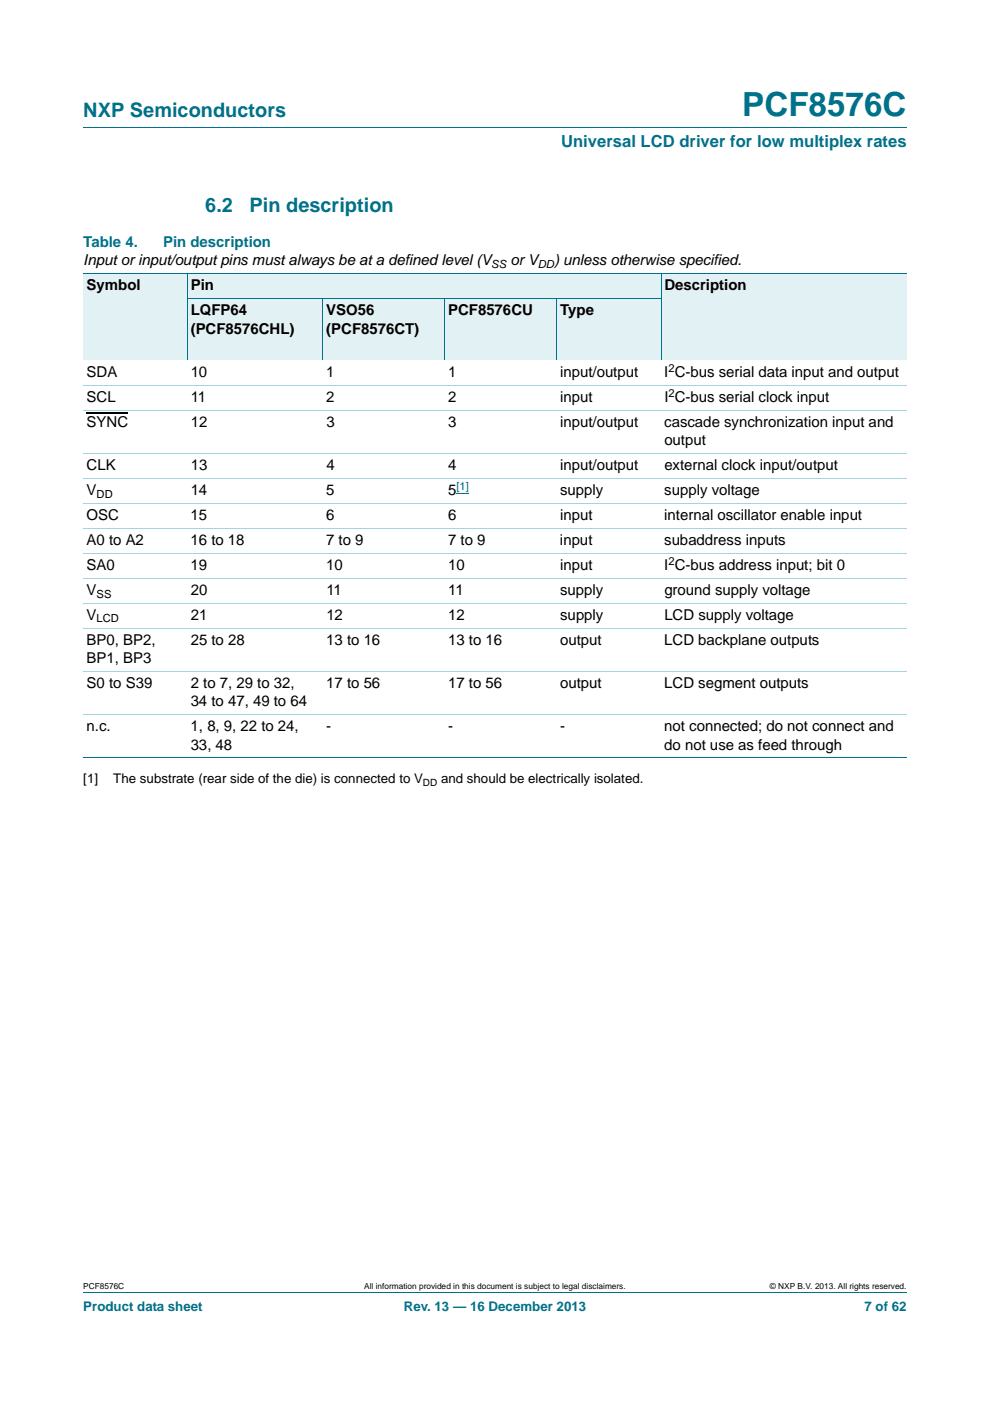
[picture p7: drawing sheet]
<svg xmlns="http://www.w3.org/2000/svg" width="210mm" height="297mm" viewBox="0 0 210 297" stroke-linecap="round" stroke-linejoin="round" font-family="sans-serif">
<defs><g id="words">
<text font-size="7" fill="#00718a" x="157.4" y="24.6">PCF8576C</text>
<g font-size="4.2" fill="#00718a">
<text x="17.7" y="24.9">NXP Semiconductors</text>
<text x="43.5" y="45">6.2</text>
<text x="52.9" y="45">Pin description</text>
</g>
<text font-size="3.5" fill="#00718a" x="119" y="31.1">Universal LCD driver for low multiplex rates</text>
<g font-size="3.2" fill="#00718a">
<text x="17.7" y="52.4">Table 4.</text>
<text x="34.6" y="52.4">Pin description</text>
</g>
<g font-size="3.2">
<text x="17.7" y="56.3">Input or input/output pins must always be at a defined level (V</text>
<text x="108.3" y="56.3">or V</text>
<text x="117.5" y="56.3">) unless otherwise specified.</text>
<text x="18.4" y="61.6">Symbol</text>
<text x="40.4" y="61.6">Pin</text>
<text x="140.9" y="61.6">Description</text>
<text x="40.4" y="66.8">LQFP64</text>
<text x="40.4" y="70.7">(PCF8576CHL)</text>
<text x="69.2" y="66.8">VSO56</text>
<text x="69.2" y="70.7">(PCF8576CT)</text>
<text x="95.1" y="66.8">PCF8576CU</text>
<text x="118.8" y="66.8">Type</text>
<text x="18.4" y="79.9">SDA</text>
<text x="40.4" y="79.9">10</text>
<text x="69.2" y="79.9">1</text>
<text x="95.1" y="79.9">1</text>
<text x="118.8" y="79.9">input/output</text>
<text x="140.9" y="79.9">I C-bus serial data input and output</text>
<text x="18.4" y="85.2">SCL</text>
<text x="40.4" y="85.2">11</text>
<text x="69.2" y="85.2">2</text>
<text x="95.1" y="85.2">2</text>
<text x="118.8" y="85.2">input</text>
<text x="140.9" y="85.2">I C-bus serial clock input</text>
<text x="18.4" y="90.5">SYNC</text>
<text x="40.4" y="90.5">12</text>
<text x="69.2" y="90.5">3</text>
<text x="95.1" y="90.5">3</text>
<text x="118.8" y="90.5">input/output</text>
<text x="140.9" y="90.5">cascade synchronization input and</text>
<text x="140.9" y="94.4">output</text>
<text x="18.4" y="99.7">CLK</text>
<text x="40.5" y="99.7">13</text>
<text x="69.2" y="99.7">4</text>
<text x="95.1" y="99.7">4</text>
<text x="118.8" y="99.7">input/output</text>
<text x="140.9" y="99.7">external clock input/output</text>
<text x="18.4" y="104.9">V</text>
<text x="40.4" y="104.9">14</text>
<text x="69.2" y="104.9">5</text>
<text x="95.1" y="104.9">5</text>
<text x="118.8" y="104.9">supply</text>
<text x="140.9" y="104.9">supply voltage</text>
<text x="18.4" y="110.2">OSC</text>
<text x="40.4" y="110.2">15</text>
<text x="69.2" y="110.2">6</text>
<text x="95" y="110.2">6</text>
<text x="118.8" y="110.2">input</text>
<text x="140.9" y="110.2">internal oscillator enable input</text>
<text x="18.4" y="115.5">A0 to A2</text>
<text x="40.4" y="115.5">16 to 18</text>
<text x="69.2" y="115.5">7 to 9</text>
<text x="95" y="115.5">7 to 9</text>
<text x="118.8" y="115.5">input</text>
<text x="140.9" y="115.5">subaddress inputs</text>
<text x="18.4" y="120.8">SA0</text>
<text x="40.4" y="120.8">19</text>
<text x="69.2" y="120.8">10</text>
<text x="95.1" y="120.8">10</text>
<text x="118.8" y="120.8">input</text>
<text x="140.9" y="120.8">I C-bus address input; bit 0</text>
<text x="18.4" y="126.1">V</text>
<text x="18.4" y="131.4">V</text>
<text x="40.4" y="126.1">20</text>
<text x="40.4" y="131.4">21</text>
<text x="69.2" y="126.1">11</text>
<text x="69.2" y="131.4">12</text>
<text x="95.1" y="126.1">11</text>
<text x="95.1" y="131.4">12</text>
<text x="118.8" y="126.1">supply</text>
<text x="118.8" y="131.4">supply</text>
<text x="140.9" y="126.1">ground supply voltage</text>
<text x="140.9" y="131.4">LCD supply voltage</text>
<text x="18.4" y="136.7">BP0, BP2,</text>
<text x="40.4" y="136.7">25 to 28</text>
<text x="69.2" y="136.7">13 to 16</text>
<text x="95" y="136.7">13 to 16</text>
<text x="118.8" y="136.7">output</text>
<text x="140.9" y="136.7">LCD backplane outputs</text>
<text x="18.4" y="140.6">BP1, BP3</text>
<text x="18.4" y="145.9">S0 to S39</text>
<text x="40.4" y="149.8">34 to 47, 49 to 64</text>
<text x="40.5" y="145.9">2 to 7, 29 to 32,</text>
<text x="69.2" y="145.9">17 to 56</text>
<text x="95.1" y="145.9">17 to 56</text>
<text x="118.8" y="145.9">output</text>
<text x="140.9" y="145.9">LCD segment outputs</text>
<text x="18.4" y="155">n.c.</text>
<text x="40.4" y="155">1, 8, 9, 22 to 24,</text>
<text x="69.2" y="155">-</text>
<text x="95.1" y="155">-</text>
<text x="118.8" y="155">-</text>
<text x="140.9" y="155">not connected; do not connect and</text>
<text x="40.4" y="158.9">33, 48</text>
<text x="140.9" y="158.9">do not use as feed through</text>
</g>
<g font-size="2.8">
<text x="17.7" y="166.1">[1]</text>
<text x="24" y="166.1">The substrate (rear side of the die) is connected to V</text>
<text x="93.6" y="166.1">and should be electrically isolated.</text>
</g>
<g font-size="2.8" fill="#00718a">
<text x="17.7" y="277.9">Product data sheet</text>
<text x="85.6" y="277.9">Rev. 13 — 16 December 2013</text>
<text x="183.4" y="277.9">7 of 62</text>
</g>
<g font-size="2.4">
<text x="104.2" y="56.8">SS</text>
<text x="114.1" y="56.8">DD</text>
<text x="141.8" y="79">2</text>
<text x="141.8" y="84.2">2</text>
<text x="20.5" y="105.5">DD</text>
<text x="141.8" y="119.9">2</text>
<text x="20.5" y="126.7">SS</text>
<text x="20.5" y="132">LCD</text>
</g>
<text font-size="2.4" fill="#00f" x="96.8" y="104">[1]</text>
<text font-size="2.1" x="89.7" y="166.6">DD</text>
<g font-size="1.8">
<text x="17.7" y="273.3">PCF8576C</text>
<text x="77.3" y="273.3">All information provided in this document is subject to legal disclaimers.</text>
<text x="163.3" y="273.3">© NXP B.V. 2013. All rights reserved.</text>
</g>
</g></defs>
<path d="M17.7 27h174.6M17.7 273.9h174.6" fill="none" stroke="#00718a" stroke-width=".21"/>
<g fill="#e2f1f4">
<path d="M17.7 58h22.1v18.4h-22.1z"/>
<path d="M39.8 58h100.4v5.3h-100.4z"/>
<path d="M140.2 58h52.1v18.4h-52.1z"/>
<path d="M39.8 63.3h28.7v13.1h-28.7z"/>
<path d="M68.5 63.3h25.8v13.1h-25.8z"/>
<path d="M94.3 63.3h23.8v13.1h-23.8z"/>
<path d="M118.1 63.3h22.1v13.1h-22.1z"/>
</g>
<path d="M18.4 87.5h8.8" fill="none" stroke="#000" stroke-width=".23"/>
<path d="M96.8 104.7h2.7" fill="none" stroke="#00f" stroke-width=".21"/>
<path d="M17.7 58h174.6M39.8 58v18.4M140.2 58v18.4M39.7 63.3h100.6M68.5 63.3v13.1M94.3 63.3v13.1M118.1 63.3v13.1M17.7 160.7h174.6" fill="none" stroke="#00718a" stroke-width=".21"/>
<path d="M17.7 81.7h174.6M17.7 87h174.6M17.7 96.1h174.6M17.7 101.4h174.6M17.7 106.7h174.6M17.7 112h174.6M17.7 117.3h174.6M17.7 122.6h174.6M17.7 127.9h174.6M17.7 133.2h174.6M17.7 142.3h174.6M17.7 151.5h174.6" fill="none" stroke="#a5d5dc" stroke-width=".21"/>
<use href="#words"/>
</svg>
